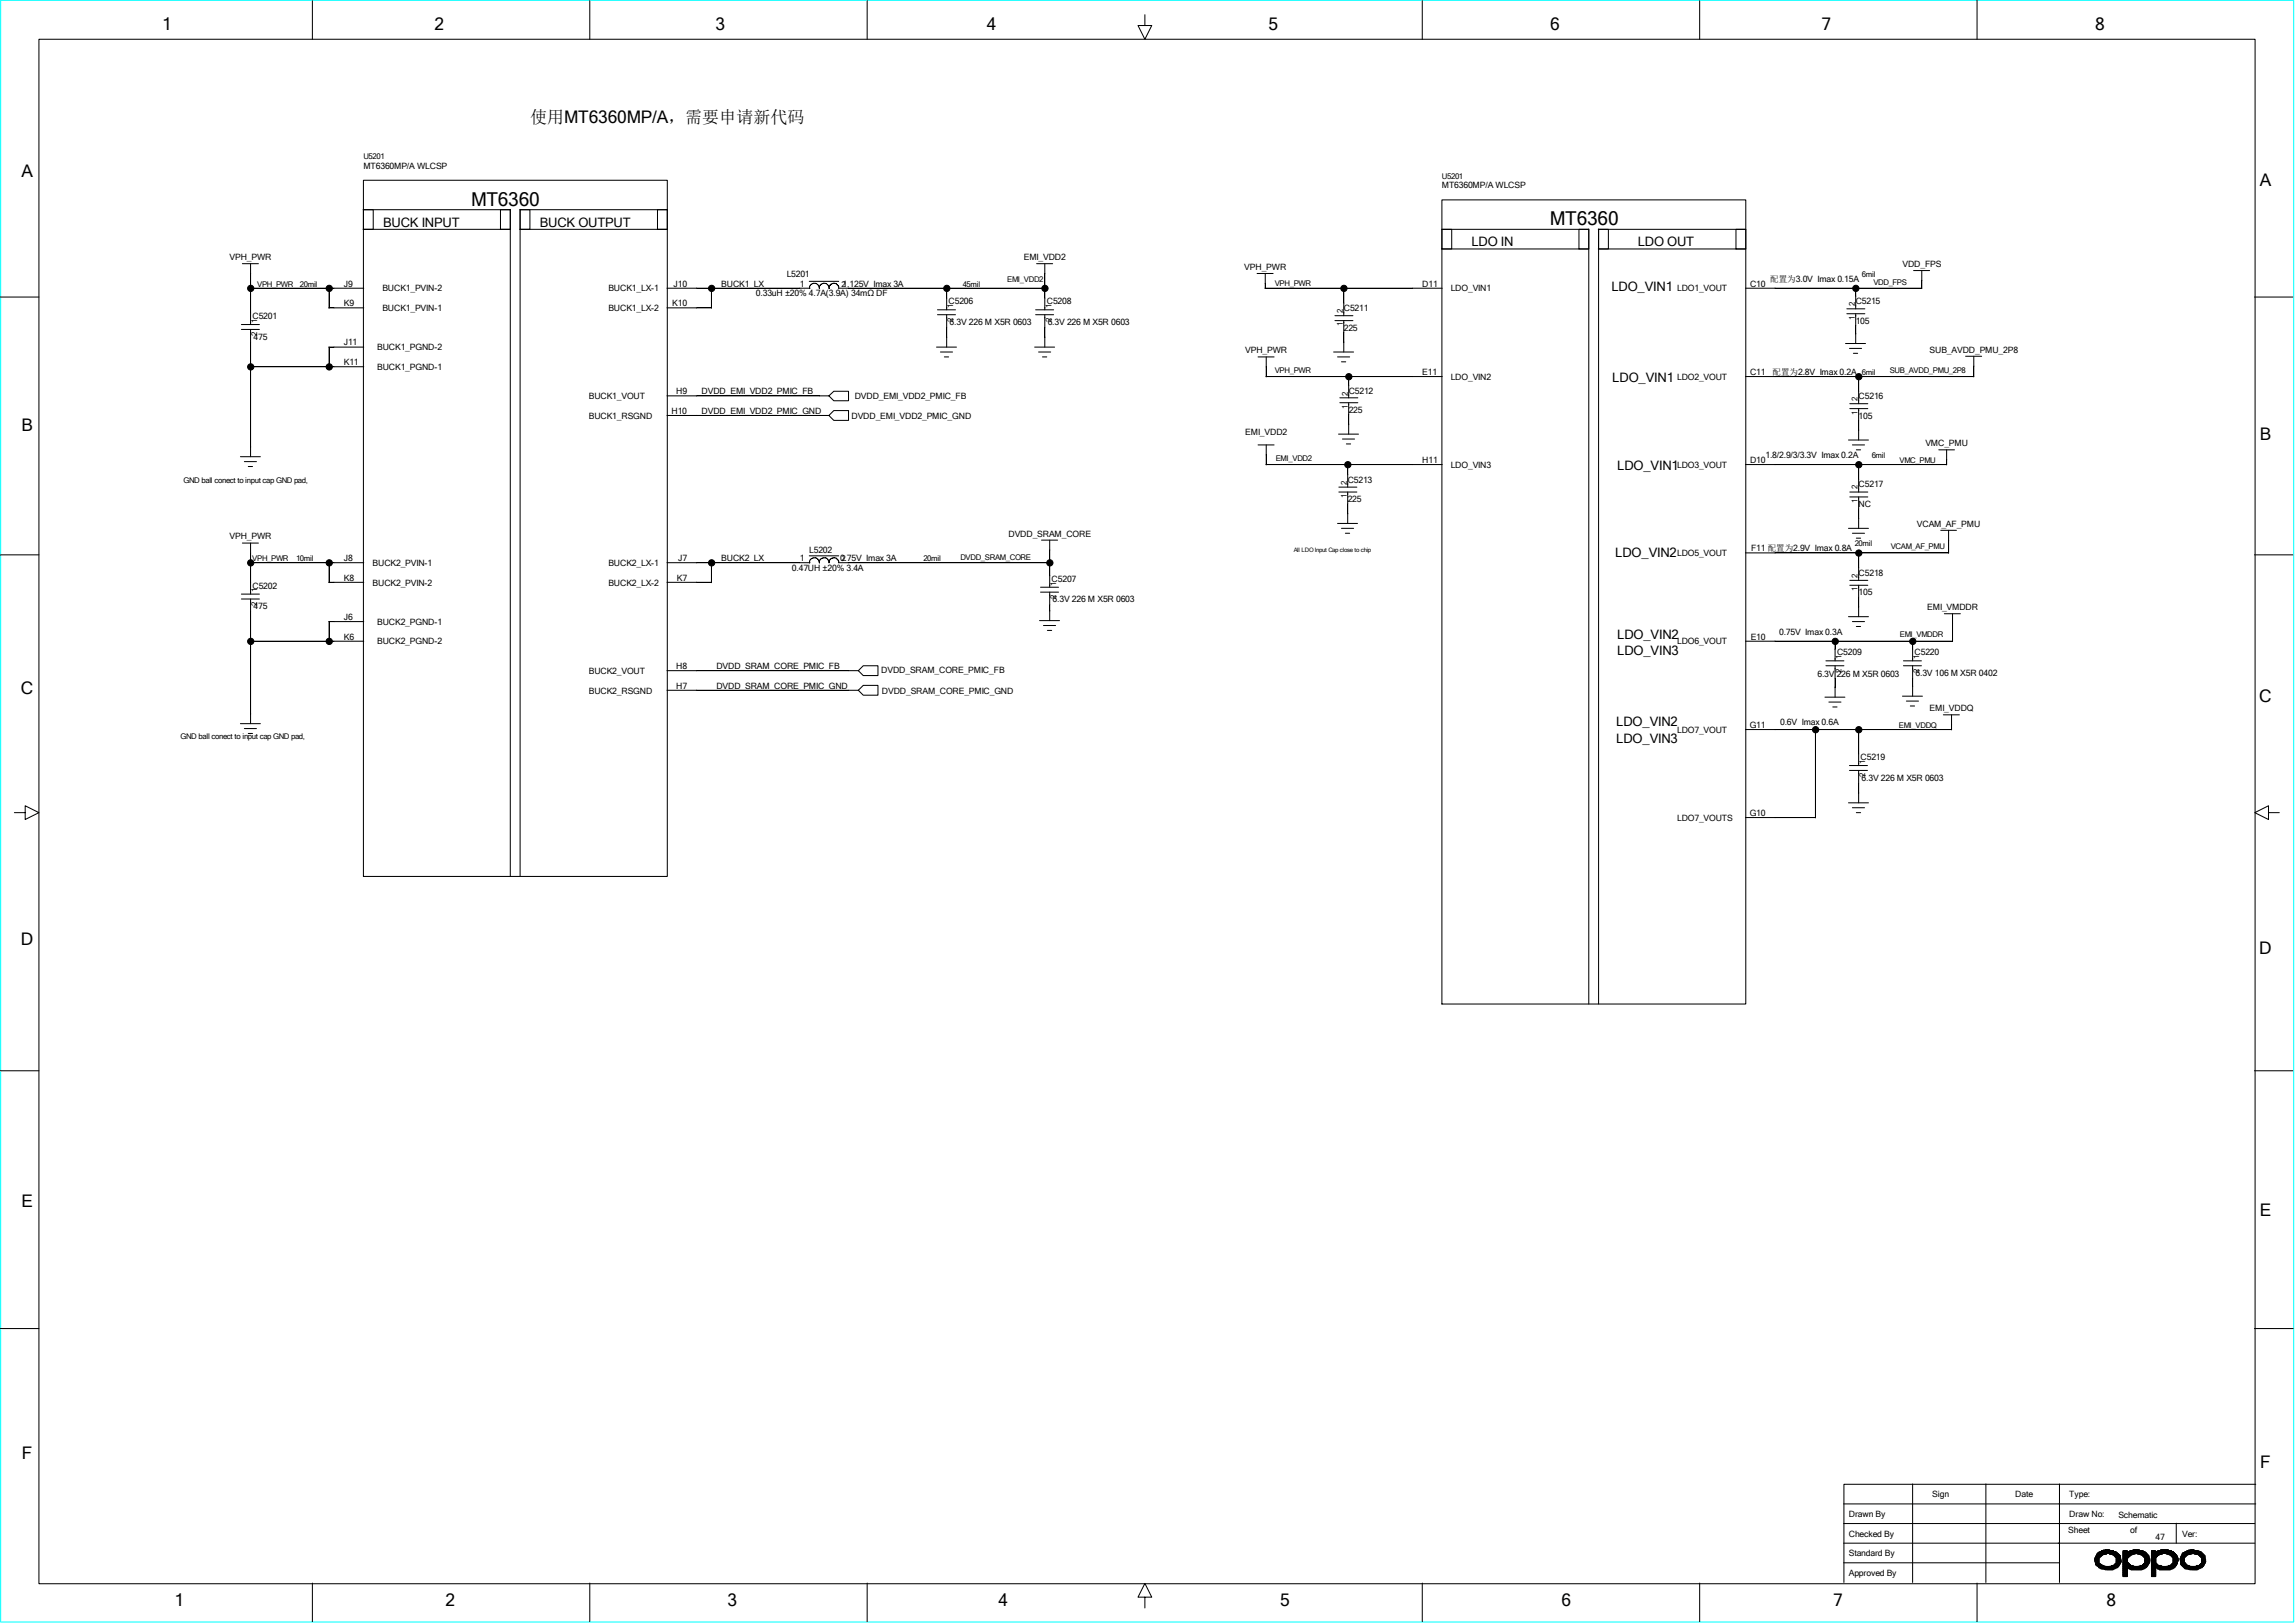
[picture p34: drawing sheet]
<svg xmlns="http://www.w3.org/2000/svg" width="297mm" height="210mm" viewBox="0 0 297 210" stroke-linecap="round" stroke-linejoin="round" font-family="sans-serif">
<defs><g id="words">
<g font-size="2.5">
<text x="61" y="26.6">MT6360</text>
<text x="200.6" y="29.2">MT6360</text>
</g>
<g font-size="2.2">
<text x="21" y="3.9">1</text>
<text x="56.2" y="3.9">2</text>
<text x="92.6" y="3.9">3</text>
<text x="127.7" y="3.9">4</text>
<text x="164.2" y="3.9">5</text>
<text x="200.6" y="3.9">6</text>
<text x="235.8" y="3.9">7</text>
<text x="271.1" y="3.9">8</text>
<text x="68.6" y="15.9">使用MT6360MP/A，需要申请新代码</text>
<text x="2.8" y="22.9">A</text>
<text x="292.5" y="24.1">A</text>
<text x="2.8" y="55.8">B</text>
<text x="292.5" y="57">B</text>
<text x="2.7" y="89.7">C</text>
<text x="292.4" y="90.8">C</text>
<text x="2.7" y="122.3">D</text>
<text x="292.4" y="123.5">D</text>
<text x="2.8" y="156.2">E</text>
<text x="292.5" y="157.4">E</text>
<text x="2.8" y="188.8">F</text>
<text x="292.5" y="189.9">F</text>
<text x="22.6" y="207.9">1</text>
<text x="57.7" y="207.9">2</text>
<text x="94.1" y="207.9">3</text>
<text x="129.2" y="207.9">4</text>
<text x="165.7" y="207.9">5</text>
<text x="202.1" y="207.9">6</text>
<text x="237.2" y="207.9">7</text>
<text x="272.6" y="207.9">8</text>
</g>
<g font-size="1.7">
<text x="49.6" y="29.3">BUCK INPUT</text>
<text x="69.8" y="29.3">BUCK OUTPUT</text>
<text x="190.4" y="31.9">LDO IN</text>
<text x="212" y="31.9">LDO OUT</text>
<text x="208.5" y="37.7">LDO_VIN1</text>
<text x="208.7" y="49.4">LDO_VIN1</text>
<text x="209.3" y="60.8">LDO_VIN1</text>
<text x="209" y="72.1">LDO_VIN2</text>
<text x="209.3" y="82.6">LDO_VIN2</text>
<text x="209.3" y="84.8">LDO_VIN3</text>
<text x="209.2" y="93.9">LDO_VIN2</text>
<text x="209.2" y="96.1">LDO_VIN3</text>
</g>
<g font-size="1.1">
<text x="47" y="21.8">MT6360MP/A WLCSP</text>
<text x="186.6" y="24.4">MT6360MP/A WLCSP</text>
<text x="29.7" y="33.7">VPH_PWR</text>
<text x="101.8" y="35.8">L5201</text>
<text x="132.5" y="33.7">EMI_VDD2</text>
<text x="161" y="34.9">VPH_PWR</text>
<text x="246.2" y="34.5">VDD_FPS</text>
<text x="32.7" y="41.3">C5201</text>
<text x="44.5" y="39.6">K9</text>
<text x="44.5" y="37.1">J9</text>
<text x="49.5" y="37.7">BUCK1_PVIN-2</text>
<text x="49.5" y="40.3">BUCK1_PVIN-1</text>
<text x="78.7" y="37.7">BUCK1_LX-1</text>
<text x="78.7" y="40.3">BUCK1_LX-2</text>
<text x="87" y="39.6">K10</text>
<text x="87.2" y="37.1">J10</text>
<text x="93.3" y="37.1">BUCK1_LX</text>
<text x="97.8" y="38.4">0.33uH ±20% 4.7A(3.9A) 34mΩ DF</text>
<text x="103.5" y="37.1">1</text>
<text x="122.8" y="39.4">C5206</text>
<text x="135.5" y="39.4">C5208</text>
<text x="173.9" y="40.3">C5211</text>
<text x="184.1" y="37.1">D11</text>
<text x="187.7" y="37.7">LDO_VIN1</text>
<text x="217" y="37.7">LDO1_VOUT</text>
<text x="226.5" y="37.1">C10</text>
<text x="229.1" y="36.5">配置为3.0V Imax 0.15A</text>
<text x="240.2" y="39.4">C5215</text>
<text x="240.2" y="41.9">105</text>
<text x="32.8" y="43.9">475</text>
<text x="44.5" y="44.7">J11</text>
<text x="44.5" y="47.2">K11</text>
<text x="48.8" y="47.9">BUCK1_PGND-1</text>
<text x="48.8" y="45.3">BUCK1_PGND-2</text>
<text x="122.9" y="42">6.3V 226 M X5R 0603</text>
<text x="135.6" y="42">6.3V 226 M X5R 0603</text>
<text x="161.2" y="45.7">VPH_PWR</text>
<text x="173.9" y="42.8">225</text>
<text x="249.7" y="45.6">SUB_AVDD_PMU_2P8</text>
<text x="76.2" y="51.6">BUCK1_VOUT</text>
<text x="86.9" y="53.6">H10</text>
<text x="87.5" y="51">H9</text>
<text x="90.8" y="53.6">DVDD_EMI_VDD2_PMIC_GND</text>
<text x="90.8" y="51">DVDD_EMI_VDD2_PMIC_FB</text>
<text x="110.6" y="51.6">DVDD_EMI_VDD2_PMIC_FB</text>
<text x="174.5" y="50.9">C5212</text>
<text x="174.5" y="53.4">225</text>
<text x="184.1" y="48.5">E11</text>
<text x="187.7" y="49.1">LDO_VIN2</text>
<text x="217" y="49.1">LDO2_VOUT</text>
<text x="226.5" y="48.5">C11</text>
<text x="229.4" y="48.5">配置为2.8V Imax 0.2A 6mil</text>
<text x="240.5" y="51.7">C5216</text>
<text x="76.2" y="54.2">BUCK1_RSGND</text>
<text x="110.2" y="54.2">DVDD_EMI_VDD2_PMIC_GND</text>
<text x="161.2" y="56.3">EMI_VDD2</text>
<text x="184.1" y="59.9">H11</text>
<text x="226.5" y="59.9">D10</text>
<text x="228.5" y="59.3">1.8/2.9/3/3.3V Imax 0.2A</text>
<text x="240.5" y="54.2">105</text>
<text x="249.2" y="57.7">VMC_PMU</text>
<text x="174.4" y="65">225</text>
<text x="174.4" y="62.4">C5213</text>
<text x="187.7" y="60.5">LDO_VIN3</text>
<text x="217" y="60.5">LDO3_VOUT</text>
<text x="240.5" y="63.1">C5217</text>
<text x="240.5" y="65.6">NC</text>
<text x="29.7" y="69.8">VPH_PWR</text>
<text x="104.7" y="71.5">L5202</text>
<text x="130.5" y="69.4">DVDD_SRAM_CORE</text>
<text x="217" y="72">LDO5_VOUT</text>
<text x="226.6" y="71.3">F11 配置为2.9V Imax 0.8A</text>
<text x="248.1" y="68.2">VCAM_AF_PMU</text>
<text x="32.7" y="76.2">C5202</text>
<text x="44.5" y="72.6">J8</text>
<text x="44.5" y="75.1">K8</text>
<text x="48.2" y="75.8">BUCK2_PVIN-2</text>
<text x="48.2" y="73.2">BUCK2_PVIN-1</text>
<text x="78.7" y="73.2">BUCK2_LX-1</text>
<text x="78.7" y="75.8">BUCK2_LX-2</text>
<text x="87.6" y="75.1">K7</text>
<text x="87.8" y="72.6">J7</text>
<text x="93.3" y="72.6">BUCK2_LX</text>
<text x="102.5" y="73.9">0.47UH ±20% 3.4A</text>
<text x="103.5" y="72.6">1</text>
<text x="108.7" y="72.6">0.75V Imax 3A</text>
<text x="136.1" y="75.3">C5207</text>
<text x="136.2" y="77.9">6.3V 226 M X5R 0603</text>
<text x="240.5" y="77">105</text>
<text x="240.5" y="74.5">C5218</text>
<text x="32.8" y="78.8">475</text>
<text x="44.5" y="82.8">K6</text>
<text x="44.5" y="80.2">J6</text>
<text x="48.8" y="80.9">BUCK2_PGND-1</text>
<text x="48.8" y="83.4">BUCK2_PGND-2</text>
<text x="217" y="83.4">LDO6_VOUT</text>
<text x="226.6" y="82.8">E10</text>
<text x="230.3" y="82.1">0.75V Imax 0.3A</text>
<text x="249.4" y="79">EMI_VMDDR</text>
<text x="76.2" y="87.2">BUCK2_VOUT</text>
<text x="76.2" y="89.7">BUCK2_RSGND</text>
<text x="87.5" y="89.1">H7</text>
<text x="87.5" y="86.6">H8</text>
<text x="92.7" y="89.1">DVDD_SRAM_CORE_PMIC_GND</text>
<text x="92.7" y="86.6">DVDD_SRAM_CORE_PMIC_FB</text>
<text x="114" y="87.1">DVDD_SRAM_CORE_PMIC_FB</text>
<text x="114.1" y="89.7">DVDD_SRAM_CORE_PMIC_GND</text>
<text x="235.2" y="87.6">6.3V 226 M X5R 0603</text>
<text x="237.7" y="84.8">C5209</text>
<text x="247.8" y="84.8">C5220</text>
<text x="247.9" y="87.5">6.3V 106 M X5R 0402</text>
<text x="217" y="94.8">LDO7_VOUT</text>
<text x="226.4" y="94.2">G11</text>
<text x="230.4" y="93.8">0.6V Imax 0.6A</text>
<text x="249.7" y="92">EMI_VDDQ</text>
<text x="240.8" y="98.3">C5219</text>
<text x="240.9" y="101">6.3V 226 M X5R 0603</text>
<text x="217" y="106.2">LDO7_VOUTS</text>
<text x="226.4" y="105.6">G10</text>
<text x="239.3" y="196.3">Drawn By</text>
<text x="250.1" y="193.8">Sign</text>
<text x="260.8" y="193.8">Date</text>
<text x="267.8" y="196.3">Draw No:</text>
<text x="267.8" y="193.8">Type:</text>
<text x="274.2" y="196.4">Schematic</text>
<text x="239.3" y="198.8">Checked By</text>
<text x="239.3" y="201.4">Standard By</text>
<text x="239.3" y="203.9">Approved By</text>
<text x="267.7" y="198.3">Sheet</text>
<text x="275.7" y="198.3">of</text>
<text x="279" y="199.2">47</text>
<text x="282.4" y="198.8">Ver:</text>
</g>
<g font-size="1">
<text x="47" y="20.6">U5201</text>
<text x="186.6" y="23.1">U5201</text>
<text x="241" y="35.8">6mil</text>
<text x="33.3" y="37.1">VPH_PWR</text>
<text x="33.3" y="41.8" transform="rotate(-90 33.3 41.8)">1</text>
<text x="38.8" y="37.1">20mil</text>
<text x="108.9" y="37.1">21.125V Imax 3A</text>
<text x="123.4" y="41.6" transform="rotate(-90 123.4 41.6)">2</text>
<text x="123.4" y="39.9" transform="rotate(-90 123.4 39.9)">1</text>
<text x="124.6" y="37.1">45mil</text>
<text x="130.3" y="36.4">EMI_VDD2</text>
<text x="136.1" y="41.6" transform="rotate(-90 136.1 41.6)">2</text>
<text x="136.1" y="39.9" transform="rotate(-90 136.1 39.9)">1</text>
<text x="165" y="37">VPH_PWR</text>
<text x="173.8" y="40.5" transform="rotate(-90 173.8 40.5)">2</text>
<text x="240" y="41.4" transform="rotate(-90 240 41.4)">1</text>
<text x="240" y="39.6" transform="rotate(-90 240 39.6)">2</text>
<text x="242.4" y="36.8">VDD_FPS</text>
<text x="33.3" y="43.5" transform="rotate(-90 33.3 43.5)">2</text>
<text x="173.8" y="42.2" transform="rotate(-90 173.8 42.2)">1</text>
<text x="165" y="48.3">VPH_PWR</text>
<text x="174.4" y="52.9" transform="rotate(-90 174.4 52.9)">1</text>
<text x="174.4" y="51.2" transform="rotate(-90 174.4 51.2)">2</text>
<text x="240.4" y="53.6" transform="rotate(-90 240.4 53.6)">1</text>
<text x="240.4" y="51.9" transform="rotate(-90 240.4 51.9)">2</text>
<text x="244.6" y="48.3">SUB_AVDD_PMU_2P8</text>
<text x="165.1" y="59.6">EMI_VDD2</text>
<text x="242.2" y="59.3">6mil</text>
<text x="245.8" y="59.9">VMC_PMU</text>
<text x="23.7" y="62.4">GND ball conect to input cap GND pad,</text>
<text x="174.3" y="64.4" transform="rotate(-90 174.3 64.4)">1</text>
<text x="174.3" y="62.7" transform="rotate(-90 174.3 62.7)">2</text>
<text x="240.4" y="65.1" transform="rotate(-90 240.4 65.1)">1</text>
<text x="240.4" y="63.3" transform="rotate(-90 240.4 63.3)">2</text>
<text x="240" y="70.7">20mil</text>
<text x="244.7" y="71">VCAM_AF_PMU</text>
<text x="32.6" y="72.6">VPH_PWR</text>
<text x="33.3" y="76.7" transform="rotate(-90 33.3 76.7)">1</text>
<text x="38.3" y="72.6">10mil</text>
<text x="108.9" y="72.6">2</text>
<text x="119.5" y="72.6">20mil</text>
<text x="124.3" y="72.5">DVDD_SRAM_CORE</text>
<text x="136.7" y="77.5" transform="rotate(-90 136.7 77.5)">2</text>
<text x="136.7" y="75.8" transform="rotate(-90 136.7 75.8)">1</text>
<text x="240.4" y="76.5" transform="rotate(-90 240.4 76.5)">1</text>
<text x="240.4" y="74.8" transform="rotate(-90 240.4 74.8)">2</text>
<text x="33.3" y="78.4" transform="rotate(-90 33.3 78.4)">2</text>
<text x="245.9" y="82.4">EMI_VMDDR</text>
<text x="238.3" y="87" transform="rotate(-90 238.3 87)">2</text>
<text x="238.3" y="85.3" transform="rotate(-90 238.3 85.3)">1</text>
<text x="248.4" y="87" transform="rotate(-90 248.4 87)">2</text>
<text x="248.4" y="85.3" transform="rotate(-90 248.4 85.3)">1</text>
<text x="23.4" y="95.6">GND ball conect to input cap GND pad,</text>
<text x="245.7" y="94.2">EMI_VDDQ</text>
<text x="241.4" y="100.6" transform="rotate(-90 241.4 100.6)">2</text>
<text x="241.4" y="98.8" transform="rotate(-90 241.4 98.8)">1</text>
</g>
<text font-size=".8" x="167.4" y="71.4">All LDO Input Cap close to chip</text>
</g></defs>
<path d="M.1 0h296.7v209.9h-296.7z" fill="none" stroke="#0ff" stroke-width=".13"/>
<g fill="none" stroke="#000" stroke-width=".13">
<path d="M5 5.1h286.8v199.8h-286.8zM40.4 .1v5M76.3 .1v5M112.2 .1v5M148.2 1.9v1.4h.9l-.9 1.8-.9-1.8h.9M184.1 .1v5M220 .1v5M255.9 .1v5M0 38.4h5M31.4 34.1h2M32.4 37.3h14.7M32.4 34.1v7.9"/>
<path d="M42.5 39.8h4.6M42.6 37.3v2.6M47 27.1h19M47 29.7h19M47 27.1h1.3v2.6h-1.3zM47 23.3h39.4v90.1h-39.4zM64.8 27.1h1.2v2.6h-1.2zM66 27.1v86.3M67.3 27.1h19.1M67.3 29.7h19.1M67.3 27.1h1.3v2.6h-1.3zM67.3 27.1v86.3"/>
<path d="M85.1 27.1h1.3v2.6h-1.3zM86.3 39.8h5.8M86.3 37.3h18.5M92.1 37.3v2.6M104.7 36.4h3.8M105.3 36.7a.66 .66 0 0 1 .7 .6M105.3 36.7a.58 .58 0 0 0-.5 .6M106.6 36.7a.61 .61 0 0 1 .7 .4M106.6 36.7a.58 .58 0 0 0-.6 .6M107.3 37.1v.2M107.8 36.7h.4l.3 .4M107.9 36.7a.58 .58 0 0 0-.6 .6"/>
<path d="M108.5 37.3h26.7M108.5 37.1v.2M122.5 37.3v2.8M134.2 34.1h2M135.2 34.1v6M162.7 35.4h2.1M163.7 37.3h22.9M163.7 35.4v1.9M173.9 37.3v3.6M186.6 29.7h19M186.6 32.2h19M186.6 29.7h1.3v2.5h-1.3z"/>
<path d="M186.6 25.9h39.3v104h-39.3zM204.3 29.7h1.3v2.5h-1.3zM205.6 29.6v100.3M206.8 29.7h19.1M206.8 32.2h19.1M206.9 29.7h1.3v2.5h-1.3zM206.9 29.6v100.3M224.7 29.7h1.2v2.5h-1.2zM225.9 37.3h22.8M239 40h2.3M240.2 37.3v2.7M247.6 35h2.1"/>
<path d="M248.7 35v2.3M291.8 38.4h5M31.1 59.1h2.6M31.2 42.6h2.4M31.2 42h2.4M31.6 59.7h1.6M32.4 47.5h14.7M32.4 42.6v16.5M42.5 44.9h4.6M42.6 44.9v2.6M86.3 51.2h21M86.3 53.8h21"/>
<path d="M107.3 51.2l.6-.6h1.9v1.3h-1.9zM107.9 53.1h1.9v1.3h-1.9l-.6-.6zM121.2 44.9h2.6M121.3 40.7h2.4M121.3 40.1h2.4M121.7 45.6h1.6M122.2 46.2h.6M122.5 40.7v4.2M133.9 44.9h2.6M134 40.7h2.4M134 40.1h2.4M134.4 45.6h1.6"/>
<path d="M134.9 46.2h.6M135.2 40.7v4.2M162.8 46.2h2.1M162.8 57.6h2.1M163.8 48.7h22.8M163.9 46.2v2.6M163.9 57.6v2.6M172.6 45.6h2.6M172.8 40.9h2.3M172.8 41.5h2.3M173.1 46.2h1.6M173.2 56.2h2.6"/>
<path d="M173.4 51.5h2.3M173.4 52.1h2.3M173.6 46.8h.6M173.7 56.8h1.6M173.9 41.5v4.1M174.2 57.4h.6M174.5 48.7v2.8M174.5 52.1v4.1M225.9 48.7h29.5M238.8 44.4h2.6M239 40.6h2.3M239.2 56.9h2.6"/>
<path d="M239.4 45.1h1.5M239.4 52.2h2.3M239.4 52.9h2.3M239.7 57.6h1.6M239.9 45.7h.5M240.2 40.6v3.8M240.2 58.2h.6M240.5 48.7v3.5M240.5 52.9v4M250.9 58.2h2M251.9 58.2v2M254.4 46.1h2.1"/>
<path d="M255.4 46.1v2.7M0 71.8h5M31.2 77.5h2.4M31.2 76.9h2.4M31.4 70.3h2M32.1 60.4h.6M32.4 72.8h14.7M32.4 70.3v6.6M32.4 77.5v16.1M42.5 75.4h4.6M42.6 72.8v2.6M86.3 72.8h18.5"/>
<path d="M86.3 75.4h5.8M92.1 72.8v2.6M104.7 71.9h3.8M105.3 72.2a.66 .66 0 0 1 .7 .6M105.3 72.2a.58 .58 0 0 0-.5 .7M106.6 72.2a.61 .61 0 0 1 .7 .4M106.6 72.2a.58 .58 0 0 0-.6 .7M107.3 72.6v.2M107.8 72.2h.4l.3 .4M107.9 72.2a.58 .58 0 0 0-.6 .6M108.5 72.8h27.3M108.5 72.6v.2"/>
<path d="M134.7 76.6h2.3M134.7 76h2.3M134.8 69.9h2.1M135.8 69.9v6.1M135.8 76.6v3.7M163.8 60.1h22.8M173.1 67.7h2.6M173.3 63.7h2.3M173.3 63h2.3M173.6 68.4h1.6M174.1 69h.6M174.4 60.1v2.9"/>
<path d="M174.4 63.7v4M225.9 60.1h26M225.9 71.5h26.3M239.2 68.4h2.6M239.2 79.8h2.6M239.4 63.7h2.3M239.4 64.3h2.3M239.4 75.1h2.3M239.4 75.7h2.3M239.7 69h1.6M240.2 69.6h.6M240.5 60.1v3.6"/>
<path d="M240.5 64.3v4.1M240.5 71.5v3.6M240.5 75.7v4.1M251.2 68.6h2M251.6 79.4h2.1M252.2 68.6v3M252.7 79.4v3.6M291.8 71.8h5M31.1 93.6h2.6M31.6 94.3h1.6M32.1 94.9h.6M32.4 83h14.7"/>
<path d="M42.5 80.4h4.6M42.6 80.4v2.6M86.3 86.8h24.8M86.3 89.3h24.8M111.7 86.1h1.9v1.3h-1.9l-.6-.6zM111.7 88.7h1.9v1.3h-1.9l-.6-.7zM134.5 80.3h2.6M135 80.9h1.6M135.6 81.6h.5M225.9 83h26.8M225.9 94.4h26.7M234.9 94.4v11.4"/>
<path d="M236.2 90.2h2.6M236.3 86.1h2.3M236.3 85.5h2.3M236.7 90.8h1.6M237.2 91.5h.5M237.5 83v2.5M237.5 86.1v4.1M239.4 99.7h2.3M239.4 99.1h2.3M239.7 80.4h1.6M240.2 81.1h.6M240.5 94.4v4.7"/>
<path d="M240.5 99.7v4.2M246.2 90.1h2.6M246.3 86.1h2.4M246.3 85.5h2.4M246.7 90.7h1.6M247.2 91.4h.6M247.5 83v2.5M247.5 86.1v4M251.5 92.5h2.1M252.6 92.5v1.9M1.9 105.2h1.4v-.9l1.7 .9-1.7 .8v-.8M225.9 105.8h9"/>
<path d="M239.2 103.9h2.6M239.7 104.5h1.6M240.2 105.2h.6M293.6 105.2v-.9l-1.8 .9 1.8 .8v-.8h1.4M0 138.6h5M291.8 138.6h5M0 171.9h5M291.8 171.9h5M238.6 194.6h53.3M238.6 199.7h53.2M238.6 197.1h53.2M247.5 192v12.8"/>
<path d="M257 192v12.8M266.5 192v12.8M281.6 197.1v2.6M291.9 192.1h-53.3v12.7M40.4 204.9v4.9M76.3 204.9v4.9M112.2 204.9v4.9M148.2 206.7h.9l-.9-1.8-.9 1.8h.9v1.4M184.1 204.9v4.9M220 204.9v4.9M238.6 202.2h27.9M255.9 204.9v4.9"/>
<path d="M271.1 201.6h.6M271.1 201.7h.5M271.1 201.8h.5M271.1 202h.5M271.1 202.1h.5M271.2 202.2h.4M271.2 201.3h.8M271.2 202.4h.7M271.2 202.5h.8M271.2 201.5v1M271.2 201.4v.8M271.3 202.6h.8"/>
<path d="M271.4 201.2v1.4h.6v.4v-.6M271.4 201.2v1.3M271.4 201h2.5M271.5 201v1.6v-1.5v.1M271.5 202.2v.4h.7M271.5 201a2.22 2.22 0 0 1 2.9 .3l.1 .8a1.54 1.54 0 0 1-1.7 1l-.9-.1-.7-.5-.1-.8zM271.6 201.6l.5-.4 .7-.2 .7 .2 .4 .4v.6l-.4 .4-.7 .1-.7-.1-.5-.4zM271.6 200.9v1.8M271.6 200.8h2.2M271.7 200.8v.7M271.7 202.3v.6M271.9 202.5v.5h1.9"/>
<path d="M271.9 200.8v.7h-.7M272 200.7v.5M272 200.7h1.4M272.1 200.7v.5h-.8M272.1 202.6v.4M272.2 200.7v.4M272.2 202.6v.4M272.2 200.6h.8M272.4 200.7v.4M272.4 202.7v.4M272.5 203.1h1M272.5 200.5v.6"/>
<path d="M272.5 202.7v.4M272.6 200.5v.6h-1.3M272.6 202.7v.4M272.8 200.5v.5M272.8 202.7v.4M272.9 200.5v.5M272.9 202.7v.4M273 200.5v.6h1.2M273 202.7v.4M273.1 200.7v.4M273.1 202.7v.4M273.3 200.7v.4"/>
<path d="M273.3 202.6v.5M273.3 202.6h1M273.4 200.7v.4M273.4 202.6v.5M273.4 201.2h.9M273.5 202.6v.4v-.4M273.5 200.7v.5M273.6 201.3h.8M273.6 200.8v.5M273.6 202.4v.6h-1.5M273.7 201.5h.7M273.8 200.8v.7"/>
<path d="M273.8 202.3v.6M273.9 202.2h.5M273.9 201.6h.5M273.9 201.7h.5M273.9 201.8h.6M273.9 202h.6M273.9 202.1h.6M273.9 200.8v.8M273.9 202.2v.7M274 200.9v2h-2.4M274.2 201v1.7h-2.6M274.3 201.2v1.3h-.7"/>
<path d="M274.4 201.3v1.1h-.7M274.7 202.2h.7M274.7 201h3M274.7 201.2h1.2M274.7 201.6h.6M274.7 201.7h.6M274.7 201.8h.6M274.7 202h.6M274.7 202.1h.6M274.7 202.4h.8M274.7 202.5h1M274.7 202.6h1.1"/>
<path d="M274.7 203h.6M274.7 203.1h.6M274.7 200.8h2.9M274.7 200.7h.6M274.7 203.2h.6M274.7 203.4h.6M274.7 203.5h.6M274.7 203.6h.6M274.7 203.8h.6M274.7 203.9h.6M274.8 200.7h.5v.3v-.2l.9-.2h.6l.3 .1a1.21 1.21 0 0 1 1 .9 1.21 1.21 0 0 1-.4 1.3 2.25 2.25 0 0 1-1.4 .2 .83 .83 0 0 1-.9-.2h-.1v1.1h-.5zM274.8 200.7v3.3"/>
<path d="M274.9 200.7v3.3M275 200.7v3.3M275.2 200.7v3.3M275.3 200.7v3.3h-.6M275.3 201.6l.5-.4 .6-.2 .8 .2 .4 .4v.6l-.4 .4-.8 .1-.6-.1-.5-.4zM275.4 200.8v.8M275.4 202.2v.7M275.5 203h2.1M275.5 200.8v.7h-.8M275.5 202.3v.7M275.6 200.7h1.7M275.7 200.7v.6h-1"/>
<path d="M275.7 202.4v.6M275.8 200.7v.5M275.8 202.6v.5M275.9 200.7v.4M275.9 202.6v.5M276.1 200.5v.6M276.1 202.6v.5M276.1 200.6h.7M276.2 200.5v.6h-1.5M276.2 202.7v.4M276.3 200.5v.6M276.3 202.7v.4"/>
<path d="M276.4 200.5v.5M276.4 202.7v.4M276.6 200.5v.6M276.6 202.7v.4M276.6 201.1h1.2M276.7 200.5v.6M276.7 202.7v.4M276.8 200.5v.6M276.8 202.7v.4M276.9 200.7v.4M276.9 202.6v.5M277 201.2h1"/>
<path d="M277 202.6h.8M277.1 200.7v.4M277.1 202.6v.5M277.2 200.7v.5M277.2 202.6v.5h-1.4M277.3 201.3h.8M277.3 202.5h.7M277.3 200.7v.6M277.3 202.4v.6M277.4 201.5h.7M277.5 200.8v.7M277.5 202.3v.7"/>
<path d="M277.5 202.2h.7M277.5 201.6h.6M277.5 201.7h.7M277.5 201.8h.7M277.5 202.1h.7M277.6 200.8v.8M277.6 202.2v.7M277.7 200.9v2h-3M277.8 201v1.7h-3.1M278 201.2v1.4M278.1 201.3v1.1h-.7M278.2 201.8v.2h-.7"/>
<path d="M278.4 202.2h.6M278.4 201h3M278.4 201.2h1.1M278.4 201.6h.6M278.4 201.7h.6M278.4 201.8h.6M278.4 202h.6M278.4 202.1h.6M278.4 202.4h.7M278.4 202.5h.8M278.4 202.6h1.1M278.4 203h.6"/>
<path d="M278.4 203.1h.6M278.4 200.8h2.9M278.4 200.7h.6M278.4 203.2h.6M278.4 203.4h.6M278.4 203.5h.6M278.4 203.6h.6M278.4 203.8h.6M278.4 203.9h.6M278.5 200.7h.5v.3v-.2h.1a2.02 2.02 0 0 1 2.4 .3l.1 .2a.49 .49 0 0 1 .2 .8 1.18 1.18 0 0 1-1.6 1h-.2a.83 .83 0 0 1-.9-.2h-.1v1.1h-.5zM278.5 200.7v3.3M278.6 200.7v3.3"/>
<path d="M278.7 200.7v3.3M278.8 200.7v3.3M279 200.7v3.3h-.6M279.1 200.8v.7h-.7M279.1 202.3v.6M279.2 203h2.1M279.2 200.7v.6h-.8M279.2 202.4v.6M279.3 200.7h1.7M279.4 200.7v.5M279.4 202.6v.4M279.4 201.2l.7-.2 .8 .2 .4 .4v.6l-.4 .4-.8 .1-.7-.1-.4-.4v-.6z"/>
<path d="M279.5 200.7v.4M279.5 202.6v.5M279.6 200.5v.6M279.6 202.6v.5M279.7 200.5v.6h-1.3M279.7 202.6v.5M279.9 200.5v.6M279.9 202.7v.4M280 200.5v.5M280 202.7v.4M280.1 200.5v.5M280.1 202.7v.4"/>
<path d="M280.2 200.5v.5M280.2 202.7v.4M280.3 201.1h1.2M280.4 200.5v.6M280.4 202.7v.4M280.5 200.5v.6M280.5 202.7v.4M280.6 200.5v.6M280.6 202.6v.5M280.7 201.2h.9M280.8 200.7v.4M280.8 202.6v.5"/>
<path d="M280.8 202.6h.7M280.9 200.7v.5M280.9 202.6v.5h-1.5M281 201.3h.8M281 202.5h.6M281 200.7v.6M281 202.4v.6M281.1 201.5h.7M281.1 200.8v.7M281.1 202.3v.7M281.2 202.2h.6M281.2 201.6h.7"/>
<path d="M281.2 201.7h.7M281.2 201.8h.7M281.2 202h.7M281.2 202.1h.6M281.3 200.8v2.1M281.4 200.9v2h-3M281.5 201v1.7h-3.1M281.6 201.2v1.4M281.8 201.3v1.1h-.7M282.1 201.7h.6M282.2 201.8h.5M282.2 202h.5"/>
<path d="M282.2 202.2h.5M282.2 201.6h.5M282.2 202.4h.6M282.3 201.3v1.2h.7M282.3 202.1h.4M282.4 201.2h.8M282.4 202.6h.8M282.4 201v1.6M282.5 201h2.4M282.5 200.9v1.8M282.5 201a2.06 2.06 0 0 1 2.8 .3l.2 .8-.4 .6-.8 .4-1.5-.1-.5-.5-.1-.8zM282.6 202.9h2.4"/>
<path d="M282.7 200.9v2M282.7 200.8h2.1M282.8 200.8v.7h-.6M282.8 202.2v.8M282.9 200.8v.5h-.5M282.9 202.3v.7M283 200.7h1.3M283 201.2l.8-.2 .8 .2 .3 .4v.6l-.3 .4-.8 .1-.8-.1-.3-.4v-.6zM283 200.7v.5M283 202.4v.6M283.2 200.7v.4M283.2 202.6v.4"/>
<path d="M283.3 200.6h.6M283.3 200.7v.4M283.3 202.6v.5M283.4 200.7v.4M283.4 202.7v.4M283.5 200.5v.6h-1M283.5 202.7v.4M283.7 200.5v.6M283.7 202.7v.4M283.8 200.5v.5M283.8 202.7v.4M283.9 200.5v.6"/>
<path d="M283.9 202.7v.4M284 201.1h1.1M284.1 200.7v.4M284.1 202.7v.4M284.2 200.7v.4M284.2 202.7v.4M284.3 200.7v.4M284.3 202.6v.5M284.4 200.7v.4M284.4 202.6v.5h-1M284.5 201.2h.7M284.6 200.7v.5"/>
<path d="M284.6 202.6v.4h-1.9M284.6 201.3h.7M284.6 202.5h.6M284.7 200.8v.5M284.7 202.4v.6M284.8 201.5h.5M284.8 200.8v.7M284.8 202.3v.6M284.9 202.2h.4M284.9 201.6h.4M284.9 201.7h.4M284.9 201.8h.6"/>
<path d="M284.9 202h.6M284.9 202.1h.6M284.9 200.9v2M285.1 201v1.7h-2.6M285.2 201.2v1.4h-.9M285.3 201.3v1.1h-.5"/>
<circle cx="32.4" cy="37.3" r=".4"/>
<circle cx="42.6" cy="37.3" r=".4"/>
<circle cx="92.1" cy="37.3" r=".4"/>
<circle cx="122.5" cy="37.3" r=".4"/>
<circle cx="135.2" cy="37.3" r=".4"/>
<circle cx="173.9" cy="37.3" r=".4"/>
<circle cx="240.2" cy="37.3" r=".4"/>
<circle cx="32.4" cy="47.5" r=".4"/>
<circle cx="42.6" cy="47.5" r=".4"/>
<circle cx="174.6" cy="48.7" r=".4"/>
<circle cx="240.6" cy="48.7" r=".4"/>
<circle cx="32.4" cy="72.8" r=".4"/>
<circle cx="42.6" cy="72.8" r=".4"/>
<circle cx="92.1" cy="72.8" r=".4"/>
<circle cx="135.9" cy="72.8" r=".4"/>
<circle cx="174.4" cy="60.1" r=".4"/>
<circle cx="240.6" cy="71.6" r=".4"/>
<circle cx="240.6" cy="60.1" r=".4"/>
<circle cx="32.4" cy="83" r=".4"/>
<circle cx="42.6" cy="83" r=".4"/>
<circle cx="235" cy="94.4" r=".4"/>
<circle cx="237.5" cy="83" r=".4"/>
<circle cx="240.6" cy="94.4" r=".4"/>
<circle cx="247.5" cy="83" r=".4"/>
</g>
<g fill="#000">
<path d="M32.4 35.4v1.9z" fill-rule="evenodd"/>
<path d="M42.6 39.8h.6z" fill-rule="evenodd"/>
<path d="M42.6 37.3h.6z" fill-rule="evenodd"/>
<path d="M90.2 37.3h1.9z" fill-rule="evenodd"/>
<path d="M90.2 39.8h1.9z" fill-rule="evenodd"/>
<path d="M122.5 37.3v1.3z" fill-rule="evenodd"/>
<path d="M135.2 35.4v1.9z" fill-rule="evenodd"/>
<path d="M135.2 37.3v1.3z" fill-rule="evenodd"/>
<path d="M163.7 36.7v.6z" fill-rule="evenodd"/>
<path d="M173.9 37.3v1.9z" fill-rule="evenodd"/>
<path d="M240.2 37.3v1z" fill-rule="evenodd"/>
<path d="M248.7 36.3v1z" fill-rule="evenodd"/>
<path d="M42.6 47.5h.6z" fill-rule="evenodd"/>
<path d="M42.6 44.9h.6z" fill-rule="evenodd"/>
<path d="M122.5 42.4v1.2z" fill-rule="evenodd"/>
<path d="M135.2 42.4v1.2z" fill-rule="evenodd"/>
<path d="M163.9 58.8v1.3z" fill-rule="evenodd"/>
<path d="M163.9 47.5v1.2z" fill-rule="evenodd"/>
<path d="M173.9 43v1.3z" fill-rule="evenodd"/>
<path d="M174.5 53.6v1.3z" fill-rule="evenodd"/>
<path d="M174.5 48.7v1.2z" fill-rule="evenodd"/>
<path d="M240.2 42.1v1.1z" fill-rule="evenodd"/>
<path d="M240.5 54.4v1.3z" fill-rule="evenodd"/>
<path d="M240.5 48.7v1.9z" fill-rule="evenodd"/>
<path d="M251.9 59.5v.6z" fill-rule="evenodd"/>
<path d="M255.4 47.4v1.3z" fill-rule="evenodd"/>
<path d="M32.4 71.5v1.3z" fill-rule="evenodd"/>
<path d="M42.6 75.4h.6z" fill-rule="evenodd"/>
<path d="M42.6 72.8h.6z" fill-rule="evenodd"/>
<path d="M90.2 72.8h1.9z" fill-rule="evenodd"/>
<path d="M90.2 75.4h1.9z" fill-rule="evenodd"/>
<path d="M135.8 78.3v.7z" fill-rule="evenodd"/>
<path d="M135.8 71.2v1.6z" fill-rule="evenodd"/>
<path d="M135.8 72.8v1.7z" fill-rule="evenodd"/>
<path d="M174.4 65.2v1.3z" fill-rule="evenodd"/>
<path d="M174.4 60.1v1.3z" fill-rule="evenodd"/>
<path d="M240.5 77.3v1.2z" fill-rule="evenodd"/>
<path d="M240.5 65.8v1.3z" fill-rule="evenodd"/>
<path d="M240.5 60.1v1.9z" fill-rule="evenodd"/>
<path d="M240.5 71.5v1.9z" fill-rule="evenodd"/>
<path d="M252.2 69.9v1.6z" fill-rule="evenodd"/>
<path d="M42.6 83h.6z" fill-rule="evenodd"/>
<path d="M42.6 80.4h.6z" fill-rule="evenodd"/>
<path d="M237.5 87.8v1.1z" fill-rule="evenodd"/>
<path d="M237.5 83v1z" fill-rule="evenodd"/>
<path d="M247.5 87.8v1z" fill-rule="evenodd"/>
<path d="M247.5 83v1z" fill-rule="evenodd"/>
<path d="M252.6 93.8v.6z" fill-rule="evenodd"/>
<path d="M240.5 101.3v1.3z" fill-rule="evenodd"/>
<circle cx="32.4" cy="37.3" r=".41"/>
<circle cx="42.6" cy="37.3" r=".41"/>
<circle cx="92.1" cy="37.3" r=".41"/>
<circle cx="122.5" cy="37.3" r=".41"/>
<circle cx="135.2" cy="37.3" r=".41"/>
<circle cx="173.9" cy="37.3" r=".41"/>
<circle cx="240.2" cy="37.3" r=".41"/>
<circle cx="32.4" cy="47.5" r=".41"/>
<circle cx="42.6" cy="47.5" r=".41"/>
<circle cx="174.6" cy="48.7" r=".41"/>
<circle cx="240.6" cy="48.7" r=".41"/>
<circle cx="32.4" cy="72.8" r=".41"/>
<circle cx="42.6" cy="72.8" r=".41"/>
<circle cx="92.1" cy="72.8" r=".41"/>
<circle cx="135.9" cy="72.8" r=".41"/>
<circle cx="174.4" cy="60.1" r=".41"/>
<circle cx="240.6" cy="60.1" r=".41"/>
<circle cx="240.6" cy="71.6" r=".41"/>
<circle cx="32.4" cy="83" r=".41"/>
<circle cx="42.6" cy="83" r=".41"/>
<circle cx="235" cy="94.4" r=".41"/>
<circle cx="237.5" cy="83" r=".41"/>
<circle cx="240.6" cy="94.4" r=".41"/>
<circle cx="247.5" cy="83" r=".41"/>
</g>
<use href="#words"/>
</svg>
